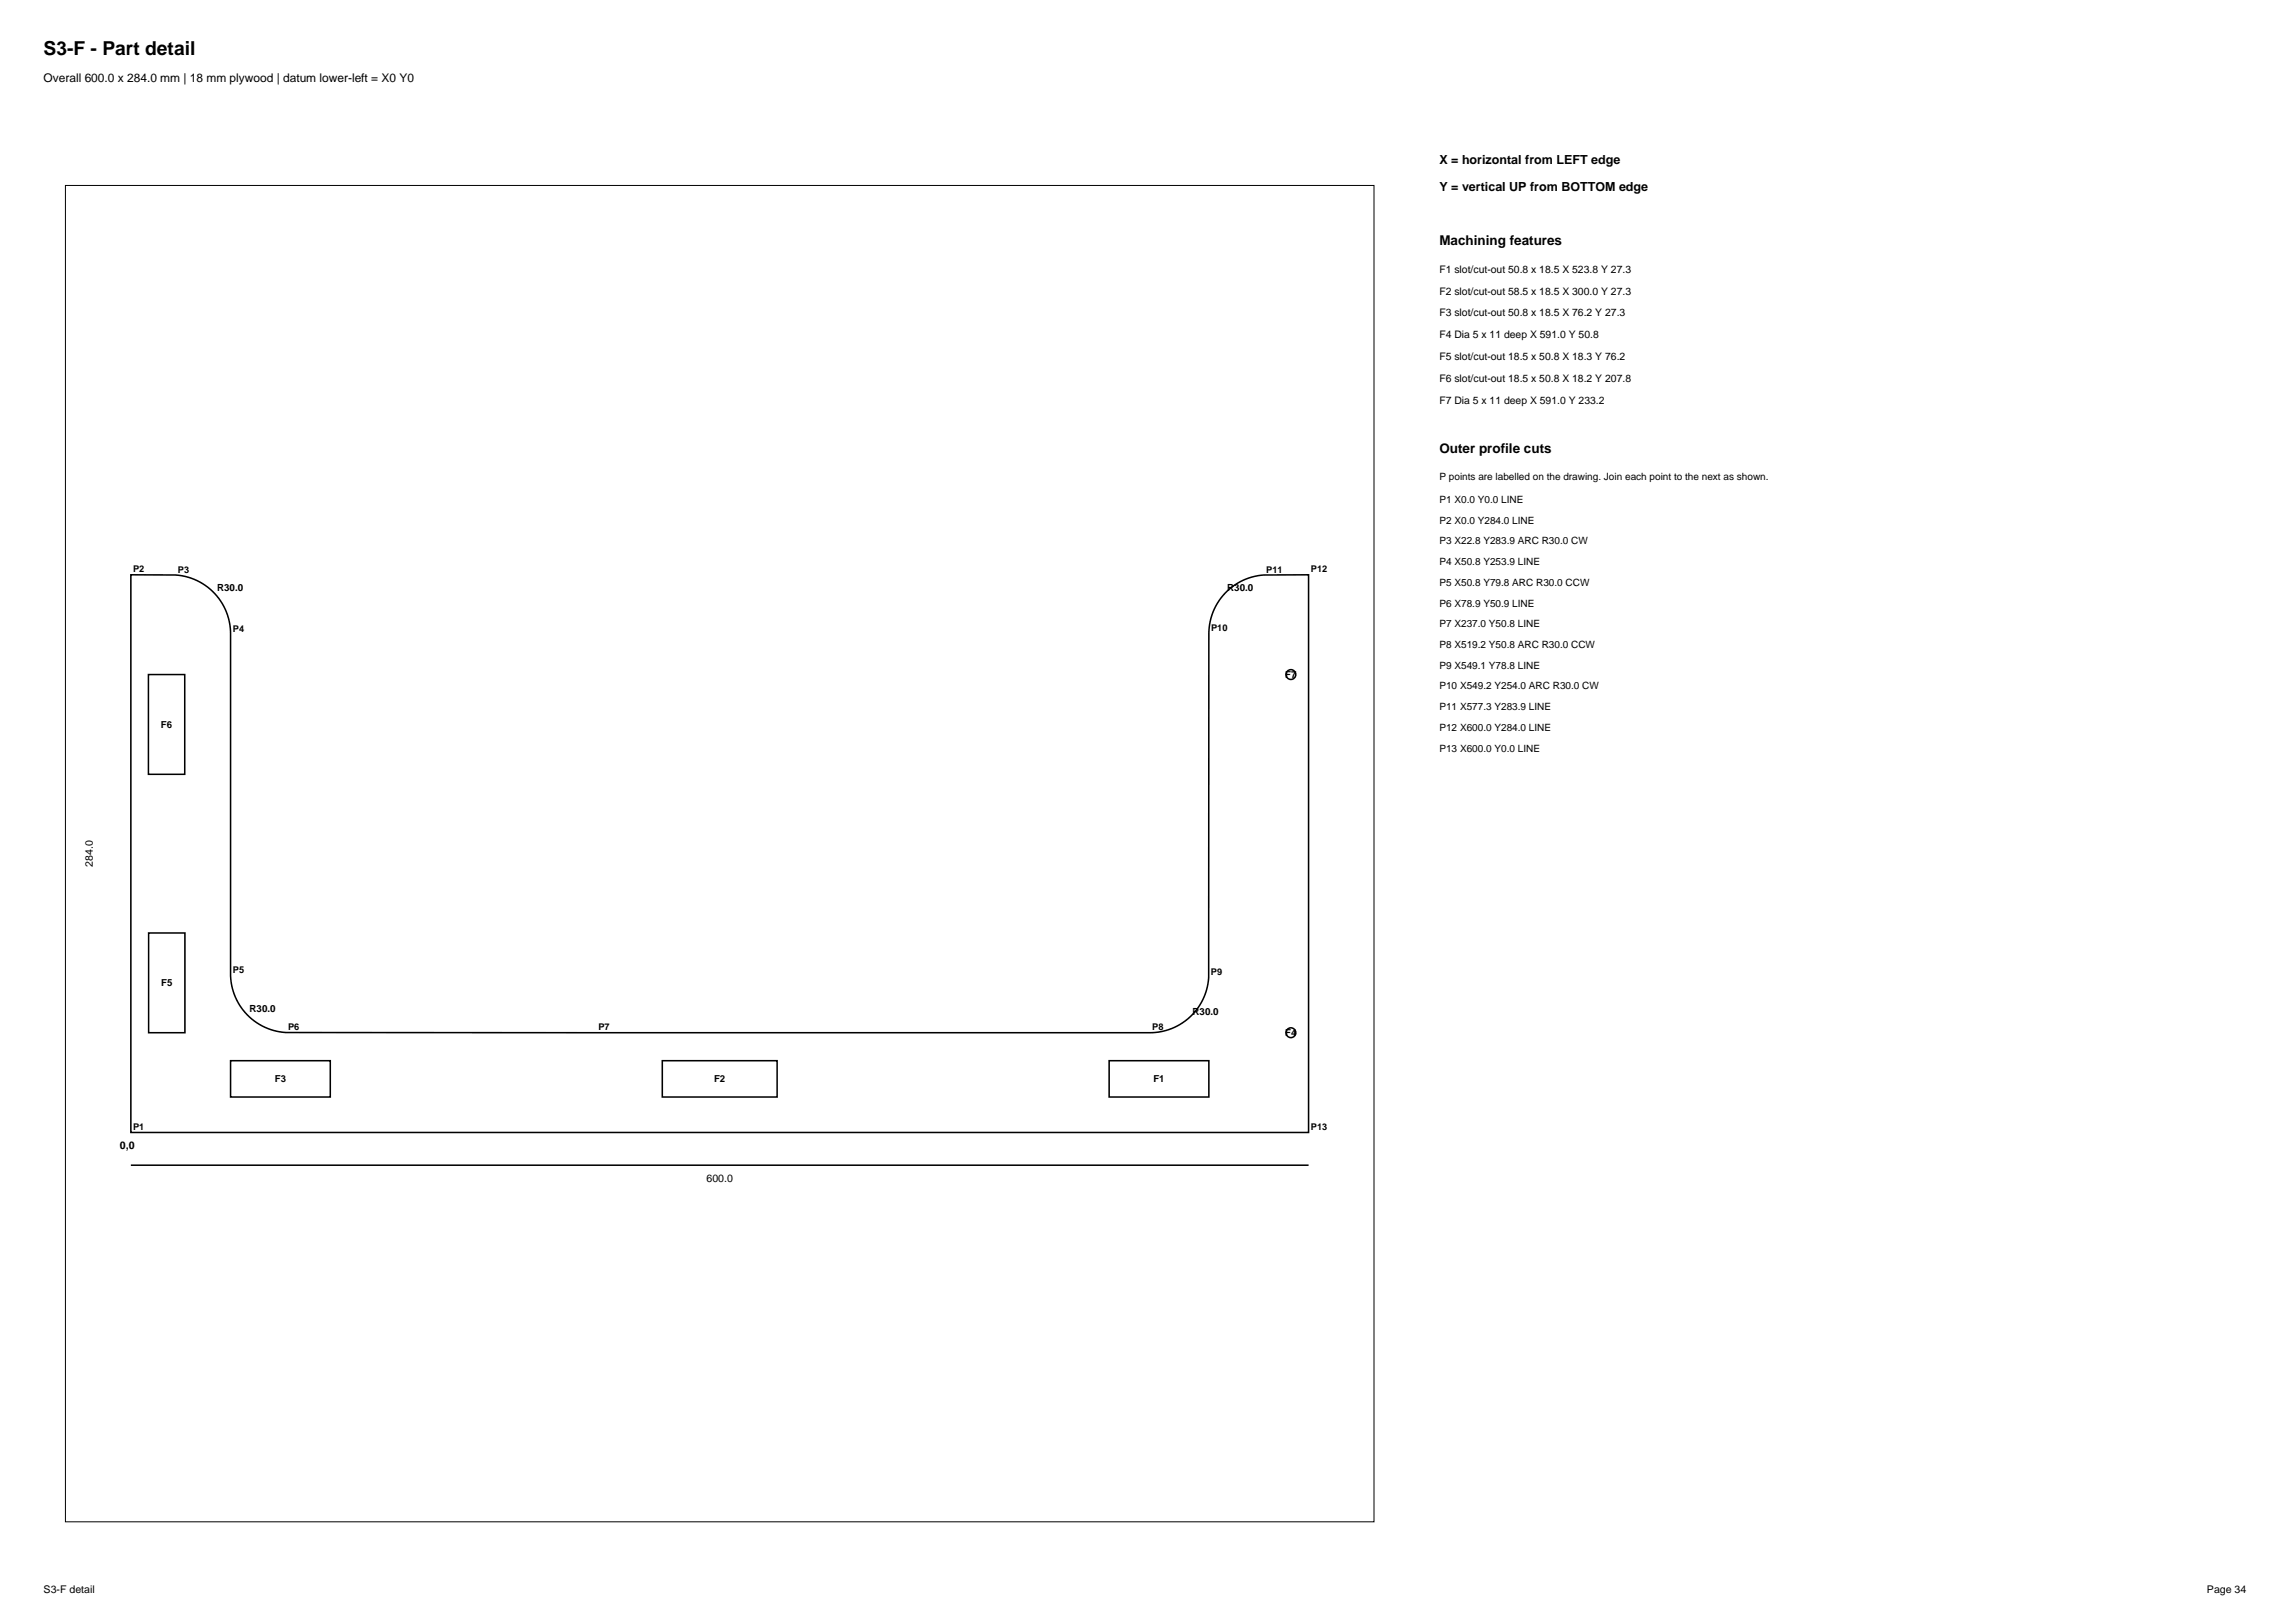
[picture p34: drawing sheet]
<svg xmlns="http://www.w3.org/2000/svg" width="420mm" height="297mm" viewBox="0 0 420 297" stroke-linecap="round" stroke-linejoin="round" font-family="sans-serif">
<defs><g id="words">
<text font-size="3.5" x="8" y="10">S3-F - Part detail</text>
<g font-size="2.5">
<text x="264" y="45">Machining features</text>
<text x="264" y="83">Outer profile cuts</text>
</g>
<g font-size="2.3">
<text x="264" y="30">X = horizontal from LEFT edge</text>
<text x="264" y="35">Y = vertical UP from BOTTOM edge</text>
</g>
<text font-size="2.2" x="8" y="15">Overall 600.0 x 284.0 mm | 18 mm plywood | datum lower-left = X0 Y0</text>
<g font-size="1.9">
<text x="264" y="50">F1 slot/cut-out 50.8 x 18.5 X 523.8 Y 27.3</text>
<text x="264" y="54">F2 slot/cut-out 58.5 x 18.5 X 300.0 Y 27.3</text>
<text x="264" y="58">F3 slot/cut-out 50.8 x 18.5 X 76.2 Y 27.3</text>
<text x="264" y="62">F4 Dia 5 x 11 deep X 591.0 Y 50.8</text>
<text x="264" y="66">F5 slot/cut-out 18.5 x 50.8 X 18.3 Y 76.2</text>
<text x="264" y="70">F6 slot/cut-out 18.5 x 50.8 X 18.2 Y 207.8</text>
<text x="264" y="74">F7 Dia 5 x 11 deep X 591.0 Y 233.2</text>
<text x="17" y="158.9" transform="rotate(-90 17 158.9)">284.0</text>
<text x="22" y="210.6">0,0</text>
<text x="129.6" y="216.6">600.0</text>
<text x="8" y="292">S3-F detail</text>
<text x="404.8" y="292">Page 34</text>
</g>
<g font-size="1.8">
<text x="264" y="88">P points are labelled on the drawing. Join each point to the next as shown.</text>
<text x="264" y="92.2">P1 X0.0 Y0.0 LINE</text>
<text x="264" y="96">P2 X0.0 Y284.0 LINE</text>
<text x="264" y="99.8">P3 X22.8 Y283.9 ARC R30.0 CW</text>
<text x="264" y="103.6">P4 X50.8 Y253.9 LINE</text>
<text x="264" y="107.4">P5 X50.8 Y79.8 ARC R30.0 CCW</text>
<text x="39.8" y="108.4">R30.0</text>
<text x="225.1" y="108.4">R30.0</text>
<text x="264" y="111.2">P6 X78.9 Y50.9 LINE</text>
<text x="264" y="115">P7 X237.0 Y50.8 LINE</text>
<text x="264" y="118.8">P8 X519.2 Y50.8 ARC R30.0 CCW</text>
<text x="235.7" y="124.2">F7</text>
<text x="264" y="122.6">P9 X549.1 Y78.8 LINE</text>
<text x="264" y="126.4">P10 X549.2 Y254.0 ARC R30.0 CW</text>
<text x="264" y="130.2">P11 X577.3 Y283.9 LINE</text>
<text x="29.5" y="133.4">F6</text>
<text x="264" y="134">P12 X600.0 Y284.0 LINE</text>
<text x="264" y="137.8">P13 X600.0 Y0.0 LINE</text>
<text x="29.6" y="180.8">F5</text>
<text x="45.8" y="185.6">R30.0</text>
<text x="218.7" y="186">R30.0</text>
<text x="235.7" y="189.9">F4</text>
<text x="50.4" y="198.4">F3</text>
<text x="131" y="198.4">F2</text>
<text x="211.5" y="198.4">F1</text>
</g>
<g font-size="1.7">
<text x="24.4" y="105">P2</text>
<text x="32.6" y="105">P3</text>
<text x="232.3" y="105">P11</text>
<text x="240.4" y="105">P12</text>
<text x="42.7" y="115.8">P4</text>
<text x="222.1" y="115.8">P10</text>
<text x="42.7" y="178.5">P5</text>
<text x="222.1" y="178.8">P9</text>
<text x="52.8" y="188.9">P6</text>
<text x="109.7" y="188.9">P7</text>
<text x="211.3" y="188.9">P8</text>
<text x="24.4" y="207.2">P1</text>
<text x="240.4" y="207.2">P13</text>
</g>
</g></defs>
<path d="M12 34h240v245h-240z" fill="none" stroke="#000" stroke-width=".18"/>
<g fill="none" stroke="#000" stroke-width=".28">
<path d="M24 105.4h8.2a10.8 10.8 0 0 1 10.1 10.8v62.7a10.8 10.8 0 0 0 10.1 10.4h158.5a10.8 10.8 0 0 0 10.8-10v-63.1a10.8 10.8 0 0 1 10.1-10.8h8.2v102.2h-216zM27.2 123.7h6.7v18.3h-6.7zM27.3 171h6.6v18.3h-6.6zM42.3 194.5h18.3v6.6h-18.3zM121.5 194.5h21v6.6h-21zM203.4 194.5h18.3v6.6h-18.3zM24 213.6h216"/>
<circle cx="236.8" cy="123.7" r=".9"/>
<circle cx="236.8" cy="189.3" r=".9"/>
</g>
<use href="#words"/>
</svg>
